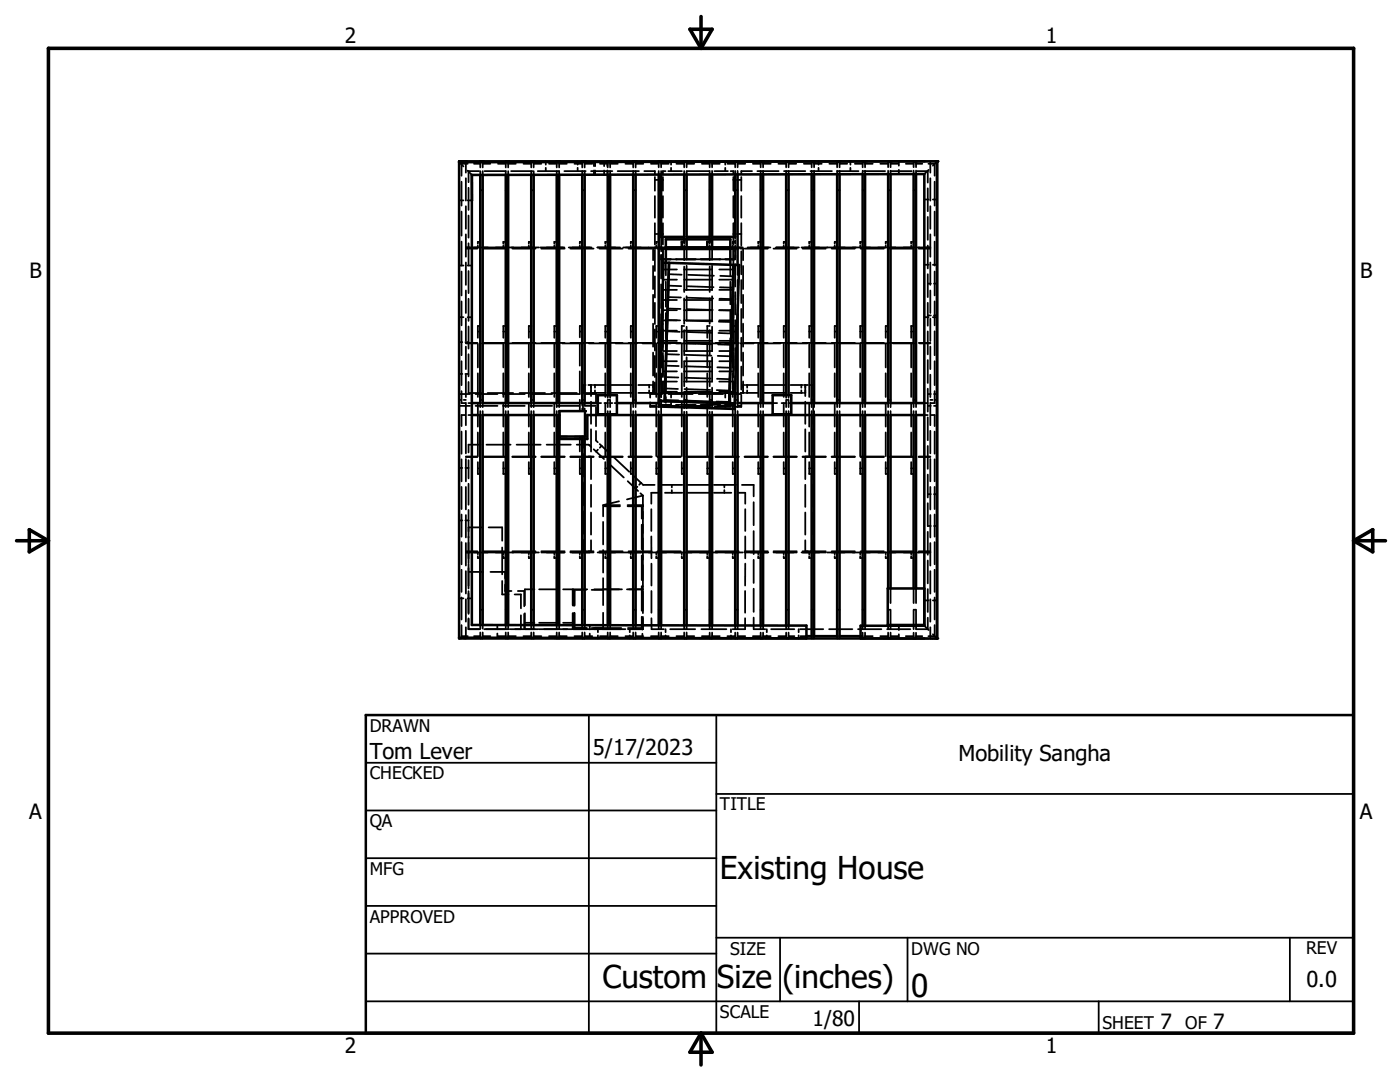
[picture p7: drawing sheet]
<svg xmlns="http://www.w3.org/2000/svg" width="279mm" height="216mm" viewBox="0 0 279 216" stroke-linecap="round" stroke-linejoin="round" font-family="sans-serif">
<defs><g id="words">
<g font-size="6.3">
<text x="143.7" y="175.5">Existing House</text>
<text x="120.2" y="197.1">Custom Size (inches)</text>
<text x="181.9" y="198.9">0</text>
</g>
<g font-size="4.4">
<text x="73.8" y="151.4">Tom Lever</text>
<text x="118.3" y="150.7">5/17/2023</text>
<text x="191.3" y="151.8">Mobility Sangha</text>
<text x="260.7" y="196.9">0.0</text>
</g>
<g font-size="4.2">
<text x="68.8" y="8.7">2</text>
<text x="208.7" y="8.7">1</text>
<text x="5.9" y="55.5">B</text>
<text x="271.4" y="55.5">B</text>
<text x="5.8" y="163.4">A</text>
<text x="271.4" y="163.4">A</text>
<text x="162.2" y="204.7">1/80</text>
<text x="231.6" y="205.3">7</text>
<text x="242.1" y="205.3">7</text>
<text x="68.8" y="210.2">2</text>
<text x="208.7" y="210.2">1</text>
</g>
<g font-size="3.5">
<text x="73.8" y="146">DRAWN</text>
<text x="73.8" y="155.5">CHECKED</text>
<text x="143.7" y="161.7">TITLE</text>
<text x="73.8" y="165.1">QA</text>
<text x="73.8" y="174.6">MFG</text>
<text x="73.8" y="184.1">APPROVED</text>
<text x="145.7" y="190.5">SIZE</text>
<text x="181.9" y="190.5">DWG NO</text>
<text x="260.6" y="190.4">REV</text>
<text x="143.7" y="203.1">SCALE</text>
<text x="220" y="205.3">SHEET</text>
<text x="236.5" y="205.3">OF</text>
</g>
</g></defs>
<g fill="none" stroke="#000" stroke-width=".51">
<path d="M91.6 32.4l95.4-.2v95.2h-15.2v-2.5h12.7v-90.2l-90.3 .2M94.2 34.9v89.8l66.7 .1v2.6l-69.3-.2M94.2 34.9v5.1M95.8 34.9v45.5h-1.6M100.9 34.9v45.5h-4.6v-45.5M101.4 34.9v45.5h4.6v-45.5M111.1 34.9v45.5h-4.6v-45.5M111.6 34.9v45.5h4.6v-45.5M116.7 34.9v45.5h2.6M121.3 34.9v44M121.8 34.9v44M126.4 34.8v45.6h-3.3"/>
<path d="M126.9 34.8v45.6h4.6v-45.6M131.9 34.8v12.5h4.6v-12.5M141.6 34.8v12.5h-4.6v-12.5M142.1 34.8v12.5h4.6v-12.5M147.2 34.8v18.1M151.8 34.8v45.6h-4.6v-17.6M152.3 34.8v45.6h1.9M156.9 34.8v44.1M157.4 34.8v44.1M162 34.8v45.6h-4.1M162.5 34.8v45.6h4.6v-45.6M172.2 34.8v45.6h-4.6v-45.6"/>
<path d="M172.6 34.8v45.6h4.6v-45.6M177.7 34.8v45.6h4.6v-45.6M182.8 34.8v45.6h1.7M184.5 32.2h-92.9v95.2h92.9M132.9 52.4v-4.6h12.9v5M132.9 49.4h12.9M132.9 49.7h12.9M133.5 52.5l-.8 27.5h-1.2M133.5 52.5l12.9 .4M133.5 52.5l-1.1-.1-.9 27.6M136.5 47.8v.5h-.4v1.1M137 47.8v1.6"/>
<path d="M141.6 47.8v.5h-.5v1.1M142.1 47.8v1.6M146.4 52.9l-.9 27.6h1.1M146.4 52.9h1.1l-.9 27.6M119.3 78.9h3.8v3.8h-3.8zM131.5 80l15.1 .5M131.5 80v1.1l15.1 .5v-1.1M154.2 78.9h3.7v3.8h-3.7zM94.2 82.8h1.6v41.9M111.7 87.1h5.1v-5.1h-5.1v5.6h4.5v37.2M111.7 82.8l-.1 41.9M162.5 82.8h4.6v44.1h-4.6z"/>
<path d="M184.5 82.8h-1.7v34.6M177.2 117.4v-34.6h-4.6v42.1M177.7 117.4v-34.6h4.6v34.6M184.5 117.4h-7.3v7.3h7.3M96.3 124.7v-41.9h4.6v41.9M101.4 124.7v-41.9h4.6v41.9M106.5 124.7v-41.9h4.6v41.9M116.7 124.8v-37.2h.5v-4.8h4.1v42M121.8 124.8v-42h4.6v42M126.9 124.8v-42h4.6v42M131.9 124.8v-42h4.6v42M137 124.8v-42h4.6v42"/>
<path d="M142.1 124.8v-42h4.6v42M147.2 124.8v-42h4.6v42M152.3 124.8v-42h4.6v42M157.4 124.8v-42h4.6v44.1h-1.1M172.2 124.9v-42.1h-4.6v44.1h4.2M177.2 124.7v.2M177.7 124.7v.2M182.3 124.7v.2M182.8 124.7v.2M73 142.7h197.1v63.5h-197.1z"/>
</g>
<g fill="none" stroke="#000" stroke-width=".36">
<path d="M91.6 36.9v3.1h.9M92.1 36.3v4.7M92.5 33.2l-.9-.8v3M93 32.2v2.3M93 35.6v4.4M93.3 34l.9 .9M93.3 40h.9M93.4 32.7h-1.3v2.4M93.5 37.5v4.4M94.6 32.7h1.2M95.6 34.1h-2.1v2.3M95.8 32.2v.2"/>
<path d="M95.8 32.5v.9M95.8 34.1v.8M95.8 38h.2M96.2 38h.1M96.3 32.7h1.6M96.3 32.2v.2M96.3 32.5v.9M96.3 34.1v.8M96.7 34.1h4.2v.8M99.4 32.7h1.5M100.9 32.2v.2M100.9 32.5v.9"/>
<path d="M100.9 38h.2M101.2 38h.2M101.4 32.7h1.5M101.4 32.2v.2M101.4 32.5v.9M101.4 34.1v.8M102 34.1h4.3M104.5 32.7h1.5M106 32.2v.2M106 32.5v.9M106 34.1v.8M106 38h.2"/>
<path d="M106.3 38h.2M106.5 32.7h1.5M106.5 32.2v.2M106.5 32.5v.9M106.5 34.1v.8M107.3 34.1h4.3M108.9 32.2v.7M108.9 33.5v.6M109.6 32.7h1.5M111.1 32.2v.2M111.1 32.5v.9M111.1 34.1v.8"/>
<path d="M111.1 38h.2M111.4 38h.2M111.6 32.7h1.5M111.6 32.2v.2M111.6 32.5v.9M111.6 34.1v.8M112.6 34.1h4.3M114.6 32.7h1.6M115.3 32.2v.7M115.3 33.5v.6M116.2 32.2v.2M116.2 32.5v.9"/>
<path d="M116.2 34.1v.8M116.2 38h.1M116.5 38h.2M116.7 32.7h1.5M116.7 32.2v.2M116.7 32.5v.9M116.7 34.1v.8M118 34.1h4.2M118.5 32.3v.9M118.5 34v.9M118.8 32.3v.9M118.8 34v.9"/>
<path d="M119.7 32.7h1.6M120.6 32.3v.9M120.6 34v.9M121.2 32.3v.9M121.2 34v.9M121.3 32.2v.2M121.3 32.5v.9M121.3 34.1v.8M121.3 38h.1M121.6 38h.2M121.8 32.7h1.5M121.8 32.2v.2"/>
<path d="M121.8 32.5v.9M121.8 34.1v.8M123.3 34.1h4.2M124.8 32.7h1.6M126.4 32.2v.2M126.4 32.5v.9M126.4 34.1v.7M126.4 38h.1M126.7 38h.2M126.9 32.7h1.5M126.9 32.2v.2M126.9 32.5v.9"/>
<path d="M126.9 34.1v.7M128.6 34.1h2.1v.6M129.9 32.7h1.6M130.7 35.3v2.8M130.7 39.1v4.3M130.7 35.9h.5M131.5 32.2v.2M131.5 32.5v.9M131.5 34.1v.7M131.5 38h.1M131.8 35.9h.5M131.8 38h.1"/>
<path d="M131.9 32.7h1.6M131.9 32.2v.2M131.9 32.5v.9M131.9 34.1v.7M132.3 35.3v2.8M132.3 39.1v4.3M132.8 34.1h-.5v.6M133.4 34.1h2.7M133.9 32.2v.7M133.9 33.5v.6M135 32.7h1.5M136.5 32.2v.2"/>
<path d="M136.5 32.5v.9M136.5 34.1v.7M136.5 38h.2M136.9 38h.1M137 32.7h1.6M137 32.2v.2M137 32.5v.9M137 34.1v.7M137.2 34.1h4.3M140.1 32.7h1.5M141.6 32.2v.2M141.6 32.5v.9"/>
<path d="M141.6 34.1v.7M141.6 38h.2M141.9 38h.2M142.1 32.2v.2M142.1 32.5v.9M142.1 34.1v.7M142.1 32.7h1.5M142.6 34.1h2.7M144.7 32.2v.7M144.7 33.5v.6M145.2 32.7h1.5M145.8 34.1h.6v.6"/>
<path d="M146.4 35.3v2.8M146.4 39.1v4.3M146.4 35.9h.5M146.7 32.2v.2M146.7 32.5v.9M146.7 34.1v.7M146.7 38h.2M147 38h.2M147.2 32.7h1.5M147.2 32.2v.2M147.2 32.5v.9M147.2 34.1v.7"/>
<path d="M147.4 35.9h.5M147.9 35.3v2.8M147.9 39.1v4.3M150.1 34.1h-2.2v.6M150.3 32.7h1.5M151.1 34.1h4.3M151.8 32.2v.2M151.8 32.5v.9M151.8 34.1v.7M151.8 38h.2M152.1 38h.2M152.3 32.7h1.5"/>
<path d="M152.3 32.2v.2M152.3 32.5v.9M152.3 34.1v.7M155.3 32.7h1.6M156.5 34.1h4.2M156.9 32.2v.2M156.9 32.5v.9M156.9 34.1v.7M156.9 38h.1M157.2 38h.2M157.4 32.7h1.5M157.4 32.2v.2"/>
<path d="M157.4 32.5v.9M157.4 34.1v.7M160.4 32.7h1.6M161.8 34.1h4.2M162 32.2v.2M162 32.5v.9M162 34.1v.7M162 38h.1M162.3 38h.2M162.5 32.7h1.5M162.5 32.2v.2M162.5 32.5v.9"/>
<path d="M162.5 34.1v.7M163.4 32.2v.7M163.4 33.5v.6M165.5 32.7h1.6M167.1 32.2v.2M167.1 32.5v.9M167.1 34.1v.7M167.1 34.1h4.2M167.1 38h.1M167.4 38h.2M167.6 32.7h1.5M167.6 32.2v.2"/>
<path d="M167.6 32.5v.9M167.6 34.1v.7M169.7 32.2v.7M169.7 33.5v.6M170.6 32.7h1.6M172.2 32.2v.2M172.2 32.5v.9M172.2 34.1v.7M172.2 38h.1M172.4 34.1h4.2M172.5 38h.1M172.6 32.7h1.6"/>
<path d="M172.6 32.2v.2M172.6 32.5v.9M172.6 34.1v.7M175.7 32.7h1.5M177.2 32.2v.2M177.2 32.5v.9M177.2 34.1v.7M177.2 38h.2M177.6 38h.1M177.7 34.1h4.3M177.7 32.7h1.6M177.7 32.2v.2"/>
<path d="M177.7 32.5v.9M177.7 34.1v.7M179.4 32.2v.9M179.4 33.9v.9M180.8 32.7h1.5M182.3 32.2v.2M182.3 32.5v.9M182.3 34v.8M182.3 38h.2M182.6 38h.2M182.8 32.7h1.3M182.8 32.2v.2"/>
<path d="M182.8 32.5v.9M182.8 34v.8M183 34.1h2.2v2.3M184.5 39.8h.8M184.5 32.2h.8M185.2 37.6v4.5M185.3 32.7h1.2v2.4M185.3 33.9l-.8 .8M185.7 35.6v4.4M186.1 32.2h-.4v2.3M186.2 39.8h.8M186.2 32.2h.8l-.8 .9"/>
<path d="M186.5 36.3v4.7M91.6 53h.9M92.1 42.2v4.8M92.1 48.2v4.8M92.1 54.2v4.8M93 41.2v4.4M93 46.8v4.4M93 52.4v4.4M93 58v4.5M93 49.4h2.5M93 49.6h2.3M93.3 53h.9"/>
<path d="M93.5 43v4.4M93.5 48.5v4.5M93.5 54.1v4.4M93.5 59.6v4.4M95.4 49v.4M95.5 48.3h-.1v.3M95.7 49.4h11.8M95.7 48.3h.1M96.5 49.6h4.6M100.5 49v.4M100.6 48.3h-.1v.3M100.8 48.3h.1"/>
<path d="M102.3 49.6h4.6M105.5 49v.4M105.7 48.3h-.2v.3M105.9 48.3h.1M107.8 49.4h4.8M108 49.6h4.7M110.6 49v.4M110.8 48.3h-.2v.3M111 48.3h.1M113.5 49.4h4.6M113.8 49.6h4.7M115.7 49v.4"/>
<path d="M115.9 48.3h-.2v.3M116 48.3h.2M119.2 49.4h4.6M119.6 49.6h4.7M120.8 49v.4M121 48.3h-.2v.3M121.1 48.3h.2M124.4 49.4h8.5M125.4 49.6h4.7M125.9 49v.4M126 48.3h-.1v.3M126.2 48.3h.2"/>
<path d="M130.3 53.1v4.6M130.3 58.8v4.6M130.7 44.5v4.3M130.7 49.9v4.2M130.7 55.1v4.3M130.7 46.7h.5M130.9 49.6h-.6v2.3M131 49v.4M131.1 48.3h-.1v.3M131.2 49.6h4.7M131.3 48.3h.2M131.8 46.7h.5"/>
<path d="M131.9 47.3v2.9M131.9 50.8v4.8M131.9 56.7v4.8M132.3 44.5v4.3M132.3 59.9h2.8M132.3 57.8h2.8M132.3 55.8h2.8M132.3 53.8h2.8M132.5 49.7h-.2v20.2M132.7 49.7h.2M132.9 52.4v2.5M132.9 56.2v5"/>
<path d="M133.3 59.3l2.6 .1M133.4 57l2.6 .1M133.4 54.7l2.6 .1M136.1 49.4h.3M136.5 59.9h5.6M136.5 57.8h5.6M136.5 55.8h5.6M136.5 53.8h5.6M136.5 47.3v.1M136.5 47.6v.2M136.5 48.3v.3M136.5 49v2.9"/>
<path d="M136.5 53.2v5.1M136.5 59.5v5.1M136.7 49.4h.3v2.4M137 49.6h4.6M137 59.1v4.9l5.2 .1M137 47.3v.1M137 47.6v.2M137 53v4.9M137.2 59.4l5.1 .2M137.2 57.1l5.2 .2M137.3 54.8l5.2 .2M141.1 49.4h.4"/>
<path d="M141.6 47.3v.1M141.6 47.6v.2M141.6 48.3v.3M141.6 49v2.9M141.6 53.2v5.1M141.6 59.5v5.1M141.8 49.4h.3v2.4M142.1 47.3v.1M142.1 47.6v.2M142.1 53v4.9M142.1 59.1v4.9M142.8 49.6h4.6"/>
<path d="M143.5 59.9h2.9M143.5 57.8h2.9M143.5 55.8h2.9M143.5 53.8h2.9M143.6 59.6l2.6 .1M143.7 57.3l2.6 .1M143.7 55l2.6 .1M145.8 52.8v2.3M145.8 56.2v4.5M145.8 49.4h2.4M145.8 49.7h.2M146.2 49.7h.2v20.2"/>
<path d="M146.2 49v.4M146.4 44.5v4.3M146.4 46.7h.5M146.4 48.3h-.2v.3M146.6 48.3h.1M146.7 47.3v.3M146.7 47.9v.7M146.7 49v2.7h-14.8M146.7 52.7v4.5M146.7 58.3v4.5M147.2 52.9v2M147.2 55.9v3.9"/>
<path d="M147.4 46.7h.5M147.8 49.6h.5v2.3M147.9 44.5v4.5M147.9 50.1v4.6M147.9 55.9v4.6M148.3 53.1v4.6M148.3 58.8v4.6M148.6 49.6h4.6M149.2 49.4h4.5M151.3 49v.4M151.5 48.3h-.2v.3M151.7 48.3h.1"/>
<path d="M154.4 49.6h4.6M154.9 49.4h4.5M156.4 49v.4M156.6 48.3h-.2v.3M156.7 48.3h.2M160 49.4h11.8M160.2 49.6h4.6M161.5 49v.4M161.7 48.3h-.2v.3M161.8 48.3h.2M166 49.6h4.6M166.6 49v.4"/>
<path d="M166.7 48.3h-.1v.3M166.9 48.3h.2M171.7 49v.4M171.8 49.6h4.6M171.8 48.3h-.1v.3M172 49.4h4.9M172 48.3h.2M176.8 49v.4M176.9 48.3h-.1v.3M177.1 49.4h8.6M177.1 48.3h.1M177.6 49.6h4.6"/>
<path d="M181.8 49v.4M182 48.3h-.2v.3M182.2 48.3h.1M183.4 49.6h2.3M184.5 52.8h.8M185.2 43.3v4.6M185.2 49v4.6M185.2 54.7v4.6M185.2 56.6h.6M185.7 41.2v4.4M185.7 46.8v4.4M185.7 52.4v4.4"/>
<path d="M185.7 58v4.5M186.2 52.8h.8M186.4 56.6h.6M186.5 42.2v4.8M186.5 48.2v4.8M186.5 54.2v4.8M91.6 63.3h.9M91.6 78.6h2.2M91.6 74.6h.7M91.6 68.3h.7M91.6 79.8h.5M92.1 60.1v4.8"/>
<path d="M92.1 66.1v4.8M92.1 72.1v4.8M92.1 78v2.4h.7M92.5 79.8h.5M92.9 74.6h.6M92.9 68.3h.6M93 63.6v4.4M93 69.2v4.5M93 74.8v4.4M93 68.5h2.1M93 68.4h2.3M93.3 63.3h.9"/>
<path d="M93.5 65.1v4.5M93.5 70.7v4.4M93.5 76.2v2.2h2.5M94.9 78.6h4.4M95.4 66.2h.1M95.4 68.6v4.7M95.4 74.5v4.7M95.5 65h-.1v2.4M95.7 66.2h.1M95.7 65h.1M95.8 79.8h.2M96.2 79.8h.1"/>
<path d="M96.2 68.5h4.3M96.5 68.4h4.6M97.3 78.4h5.1M100.4 78.6h4.3M100.5 66.2h.1M100.5 68.6v4.7M100.5 74.5v4.7M100.6 65h-.1v2.4M100.8 66.2h.1M100.8 65h.1M100.9 79.8h.2M101.2 79.8h.2"/>
<path d="M101.5 68.5h4.3M102.3 68.4h4.6M103.7 78.4h5.1M105.5 66.2h.2M105.5 68.6v4.7M105.5 74.5v4.7M105.7 65h-.2v2.4M105.8 78.6h4.4M105.9 66.2h.1M105.9 65h.1M106 79.8h.2M106.3 79.8h.2"/>
<path d="M106.9 68.5h4.2M108 68.4h4.7M110 78.4h5.1M110.6 66.2h.2M110.6 68.6v4.7M110.6 74.5v4.7M110.8 65h-.2v2.4M111 66.2h.1M111 65h.1M111.1 79.8h.2M111.3 78.6h4.4M111.4 79.8h.2"/>
<path d="M112.2 68.5h4.3M113.8 68.4h4.7M115.7 66.2h.2M115.7 68.4v4.6M115.7 74.1v4.5M115.7 79.8v2.2M115.9 65h-.2v2.3M116 66.2h.2M116 65h.2M116.2 79.8h.1M116.4 78.4h2.5v1.9M116.5 79.8h.2"/>
<path d="M116.8 78.6h2.1M116.9 76.8h-.6v1.8M117.4 76.8h.8M117.5 68.5h4.3M118 78.4h.2M118 76.8v2.2M118.5 78.4h2.4M118.5 76.8h2.4M118.7 76.8v.6M118.7 77.9v.5M119.6 68.4h4.7M120.8 66.2h.2"/>
<path d="M120.8 68.6v4.7M120.8 74.5v4.7M121 65h-.2v2.4M121.1 66.2h.2M121.1 65h.2M121.3 78.9v.5M121.3 79.9v1.3M121.3 79.8h.1M121.6 79.8h.2M121.8 78.9v.5M121.8 79.9v1.3M122 78.4h4.3"/>
<path d="M122 76.8h4.3M122.9 68.5h4.2M125.4 68.4h4.7M125.9 66.2h.1M125.9 68.6v4.7M125.9 74.5v4.7M126 65h-.1v2.4M126.2 66.2h.2M126.2 65h.2M126.4 79.8h.1M126.7 79.8h.2M127.4 78.4h2.4"/>
<path d="M127.4 76.8h2.4M128.2 68.5h2.7M129.6 76.8v.6M129.6 77.9v.5M129.8 78.6h2.4M130.1 78.4h-.3v.9M130.1 78.4h.8M130.1 76.8h.2M130.3 64.6v4.6M130.3 70.4v4.5M130.3 76.1v2.3M130.7 60.4v4.3"/>
<path d="M130.7 65.7v4.2M130.7 71v4.3M130.7 76.3v2.1h-.3M131 66.2h.1M131 68.6v4.7M131 74.5v4.7M131.1 65h-.1v2.4M131.2 68.4h4.7M131.3 66.2h.2M131.3 65h.2M131.4 68.5h2.5M131.4 78.4h.5"/>
<path d="M131.5 79.8h.1M131.8 79.8h.1M131.9 62.7v4.7M131.9 68.6v4.7M131.9 74.5v4.8M131.9 80v2.8M131.9 78.4h14.8M132.3 70.4v4.9M132.3 78.2h2.8M132.3 74.1h2.8M132.3 72.1h2.8M132.3 70h2.8"/>
<path d="M132.3 68h2.8M132.3 66h2.8M132.3 63.9h2.8M132.3 61.9h2.8M132.7 77.5l2.6 .1M132.8 75.3h2.6M132.9 73h2.6M132.9 62.5v5M132.9 68.8v5M132.9 75v3.4M132.9 79.2v1.2M132.9 79.8l2.5 .1"/>
<path d="M132.9 70.7l2.6 .1M133 68.4l2.6 .1M133.1 66.1l2.6 .1M133.2 63.9h2.5M133.2 61.6h2.6M133.4 78.6h4.9M133.9 78.4v.9M134.9 68.5h3.9M135.1 76.1h-2.8v2.3M136.1 66.2h.1M136.1 68.6v4.7M136.1 74.5v4.7"/>
<path d="M136.2 65h-.1v2.4M136.4 66.2h.1M136.4 65h.1M136.5 78.2h5.6M136.5 76.1h5.6M136.5 74.1h5.6M136.5 72.1h5.6M136.5 70h5.6M136.5 68h5.6M136.5 66h5.6M136.5 63.9h5.6M136.5 61.9h5.6"/>
<path d="M136.5 65.9v5M136.5 72.1v5M136.5 78.3v3.2M136.5 79.8h.2M136.6 77.6l5.1 .2M136.6 75.4l5.2 .1M136.7 79.9l5 .2M136.7 73.1l5.2 .1M136.8 70.8l5.2 .2M136.9 79.8h.1M136.9 68.5l5.1 .2M137 66.2l5.1 .2"/>
<path d="M137 68.4h4.6M137 65.2v4.9M137 71.3v4.9M137 77.4v2.7M137.1 61.7l5.1 .1M139.4 78.6h4.9M139.8 68.5h4M141.1 66.2h.2M141.1 68.6v4.7M141.1 74.5v4.7M141.3 65h-.2v2.4M141.5 66.2h.1"/>
<path d="M141.5 65h.1M141.6 65.9v5M141.6 72.1v5M141.6 78.3v3.2M141.6 79.8h.2M141.9 79.8h.2M142.1 65.2v4.9M142.1 71.3v4.9M142.1 77.4v2.7M142.8 68.4h4.6M143 77.8l2.6 .1M143.1 75.6l2.6 .1"/>
<path d="M143.2 73.3l2.5 .1M143.2 71l2.6 .1M143.3 68.7l2.6 .1M143.4 66.4l2.6 .1M143.5 64.2l2.5 .1M143.5 76.1h2.9v2.3M143.5 78.2h2.9M143.5 74.1h2.9M143.5 72.1h2.9M143.5 70h2.9M143.5 68h2.9M143.5 66h2.9"/>
<path d="M143.5 63.9h2.9M144.7 78.4v.9M144.7 68.5h2.6M145.5 78.6h2.4M145.8 61.8v4.5M145.8 67.5v4.5M145.8 73.1v4.5M145.8 78.8v2.2M146.2 66.2h.2M146.2 68.6v4.7M146.2 74.5v4.7M146.4 61.9h-2.9l2.6 .1"/>
<path d="M146.4 70.4v4.9M146.4 65h-.2v2.4M146.6 66.2h.1M146.6 65h.1M146.7 63.9v4.4M146.7 69.4v4.5M146.7 75v4.5M146.7 80v2.8M146.7 79.8h.2M146.7 78.4h.6M147 79.8h.2M147.2 60.8v2"/>
<path d="M147.8 68.5h2.6M147.8 78.4h.8M147.9 61.6v4.6M147.9 67.4v4.6M147.9 73.1v4.6M147.9 78.9v2.3h-1M148.3 64.6v4.6M148.3 70.4v4.5M148.3 76.1v2.3M148.3 76.8h.3M148.6 68.4h4.6M148.8 78.4h2.5"/>
<path d="M148.8 76.8h2.5M149.1 76.8v.6M149.1 77.9v.5M151.3 66.2h.2M151.3 68.6v4.7M151.3 74.5v4.7M151.5 65h-.2v2.4M151.5 68.5h4.3M151.7 66.2h.1M151.7 65h.1M151.8 79.8h.2M152.1 79.8h.2"/>
<path d="M152.3 78.4h4.4M152.3 76.8h4.4M154.4 68.4h4.6M156.4 66.2h.2M156.4 68.6v4.7M156.4 74.5v4.7M156.6 65h-.2v2.4M156.7 66.2h.2M156.7 65h.2M156.8 68.5h4.3M156.9 78.9v.5M156.9 79.9v1.3"/>
<path d="M156.9 79.8h.1M157.2 79.8h.2M157.4 78.9v.5M157.4 79.9v1.3M157.8 78.4h2.4M157.8 76.8h2.4M159.9 76.8v.6M159.9 77.9v.5M160.2 68.4h4.6M160.4 78.4h.3M160.4 76.8h.8M160.7 76.8v2.2"/>
<path d="M161.5 66.2h.2M161.5 68.6v4.7M161.5 74.5v4.7M161.7 65h-.2v2.4M161.8 76.8h.5v2.2M161.8 66.2h.2M161.8 65h.2M162 79.8h.1M162.2 68.5h4.3M162.3 79.8h.2M166 68.4h4.6M166.6 66.2h.1"/>
<path d="M166.6 68.6v4.7M166.6 74.5v4.7M166.7 65h-.1v2.4M166.9 66.2h.2M166.9 65h.2M167.1 79.8h.1M167.4 79.8h.2M167.5 68.5h4.3M171.7 66.2h.1M171.7 68.6v4.7M171.7 74.5v4.7M171.8 68.4h4.6"/>
<path d="M171.8 65h-.1v2.4M172 66.2h.2M172 65h.2M172.2 79.8h.1M172.5 79.8h.1M172.8 68.5h4.3M176.8 66.2h.1M176.8 68.6v4.7M176.8 74.5v4.7M176.9 65h-.1v2.4M177.1 66.2h.1M177.1 65h.1"/>
<path d="M177.2 79.8h.2M177.6 79.8h.1M177.6 68.4h4.6M178.2 68.5h4.3M181.8 68.6v4.7M181.8 74.5v4.7M181.8 66.2h.2M182 65h-.2v2.4M182.2 66.2h.1M182.2 65h.1M182.3 79.8h.2M182.6 79.8h.2"/>
<path d="M183.4 68.4h2.3M183.5 68.5h2.2M184.5 63.3h.8M185.2 78.6h.6M185.2 60.4v4.6M185.2 66.1v4.6M185.2 71.8v4.6M185.2 77.6v4.5M185.2 62.9h.6M185.7 63.6v4.4M185.7 69.2v4.5M185.7 74.8v4.4"/>
<path d="M185.7 79.8h.4M186.2 63.3h.8M186.4 78.6h.6M186.4 62.9h.6M186.5 60.1v4.8M186.5 66.1v4.8M186.5 72.1v4.8M186.5 78v2.4h-.7M186.6 79.8h.4M91.6 81h2.2M91.6 93.4h.7M92.1 86.1v4.4"/>
<path d="M92.1 91.7v4.3M92.1 97.2v4.4M92.8 82.8h-.7v2.2M92.9 93.4h.6M93 80.4v4.4M93 86v4.5M93 91.6v4.4M93 97.2v4.5M93 91.1h2.3M93 91.2h2.3M93.5 82.8h.7M93.5 80.4h.7"/>
<path d="M93.5 91.8v3.7M93.5 96.5v4.2M94.9 81h4.4M95.4 93.5h.1M95.4 92.2v2.4h.1M95.4 80.4v4.7M95.4 86.3v4.7M95.7 93.5h.1M95.7 94.6h.1M95.8 80.4v.8M95.8 82v.8M95.9 88.7h-2.4v1.6"/>
<path d="M96.3 80.4v.8M96.3 82v.8M96.5 91.1h4.6M96.5 91.2h4.6M97.1 88.7h4.8M100.4 81h4.3M100.5 93.5h.1M100.5 92.2v2.4h.1M100.5 80.4v4.7M100.5 86.3v4.7M100.8 93.5h.1M100.8 94.6h.1"/>
<path d="M100.9 80.4v.8M100.9 82v.8M101.4 80.4v.8M101.4 82v.8M102.3 91.1h4.6M102.3 91.2h4.6M103.1 88.7h4.8M105.5 93.5h.2M105.5 92.2v2.4h.2M105.5 80.4v4.7M105.5 86.3v4.7M105.8 81h4.4"/>
<path d="M105.9 93.5h.1M105.9 94.6h.1M106 80.4v.8M106 82v.8M106.5 80.4v.8M106.5 82v.8M108 91.1h4.7M108 91.2h4.7M109.1 88.7h4.8M110.6 93.5h.2M110.6 92.2v2.4h.2M110.6 80.4v4.7"/>
<path d="M110.6 86.3v4.7M111 93.5h.1M111 94.6h.1M111.1 80.4v.8M111.1 82v.8M111.3 81h4.4M111.6 80.4v.8M111.6 82v.8M111.7 82h1.5M111.7 87.1h1.5M113.8 91.1h4.7M113.8 91.2h4.7"/>
<path d="M114.7 87.1h1.6v2.3M115.1 88.7h2.4l.5 .5M115.7 93.5h.2M115.7 91.6v3h.2M115.7 87.1v3M116 93.5h.2M116 94.6h.2M116.2 80.4v.6M116.2 81.5v.5M116.2 87.1v.2M116.2 87.4v.2M116.3 80.3v1.7h-1.6"/>
<path d="M116.3 90.5v4.6M116.3 96.3v4.5M116.5 87.1h.3M116.7 80.4v.6M116.7 81.5v.5h-.2M116.7 87.1v.2M116.7 87.4v.2M116.8 81h2.1M118 80.2v4.4M118 85.7v4.4M118 91.2v4.4M118 96.7v4.4"/>
<path d="M118.5 89.6l.5 .5M118.9 81.3v3.8M118.9 86v1.9l.4 .3M119 90.1l1.5 1.5M119.3 80.4h.7M119.3 89.7l-.3 .4M119.6 91.1h4.7M119.6 91.2h4.7M119.7 88.6l1.9 1.8M120.1 89l-.4 .3M120.6 80.4h.7M120.8 93.5h.2"/>
<path d="M120.8 92.2v2.4h.2M120.8 80.4v4.7M120.8 86.3v4.7M121.1 93.5h.2M121.1 94.6h.2M121.3 82v.8M121.3 92.3l3.2 3M121.8 82v.8M121.8 80.4h.4M122.4 91.2l3.2 2.9M122.7 80.4h.4M125.3 96l1.6 1.5"/>
<path d="M125.4 91.1h4.7M125.4 91.2h4.7M125.9 93.5h.1M125.9 92.2v2.4h.1M125.9 80.4v4.7M125.9 86.3v4.7M126.2 93.5h.2M126.2 94.6h.2M126.4 80.4v.8M126.4 82v.8M126.4 94.9l1.5 1.4M126.9 80.4v.8"/>
<path d="M126.9 82v.8M126.9 97.5l.4 .5M127.2 97.1l-.3 .4M127.8 98.4l.5 .5M127.9 96.3l.2 .2M127.9 96.3l-.3 .4M128.2 96.6l.2 .2h2.2M128.3 98.9v23.4M128.3 98.9l-3.2 .7M129.8 81h1M129.8 80.3v.9h1.3M131 93.5h.1"/>
<path d="M131 92.2v2.4h.1M131 80.4v4.7M131 86.3v4.7M131.2 91.1h4.7M131.2 91.2h4.7M131.3 93.5h.2M131.3 94.6h.2M131.4 98.3h-1.4v2.2M131.5 80.4v.8M131.5 82v.8M131.8 96.8h4.4M131.8 81h3.7"/>
<path d="M131.9 80.8h2M132.5 81.2h3.6M132.7 98.3h3.5M132.9 80.7v.3M133.9 80.3v.9M134.1 96.8v.5M134.1 97.8v.5M134.9 80.8h3.9M136.1 93.5h.1M136.1 92.2v2.4h.1M136.1 80.4v4.7M136.1 86.3v4.7"/>
<path d="M136.4 93.5h.1M136.4 94.6h.1M136.5 82.2v.6M136.7 81h5.2M137 91.1h4.6M137 91.2h4.6M137 80.5v1M137 82.2v.6M137.2 81.2h4.3M137.2 96.8h4.2M137.2 98.3h4.2M139.8 80.8h4"/>
<path d="M141.1 93.5h.2M141.1 92.2v2.4h.2M141.1 80.4v4.7M141.1 86.3v4.7M141.5 93.5h.1M141.5 94.6h.1M141.6 82.2v.6M142.1 80.5v1M142.1 82.2v.6M142.5 96.8h4.4M142.5 98.3h3.5M142.6 81.2h3.2"/>
<path d="M142.8 91.1h4.6M142.8 91.2h4.6M143 80.1l2.5 .1M143.2 81h3.3M144.6 96.8v.5M144.6 97.8v.5M144.7 80.3v.9M144.7 80.8h2M146.2 93.5h.2M146.2 92.2v2.4h.2M146.2 80.4v4.7M146.2 86.3v4.7"/>
<path d="M146.6 93.5h.1M146.6 94.6h.1M147.2 80.4v.8M147.2 82v.8M147.2 81h.7M147.4 98.3h1.3v2.2M148.1 96.8h2.3v2.2M148.6 91.1h4.6M148.6 91.2h4.6M151.3 93.5h.2M151.3 92.2v2.4h.2M151.3 80.4v4.7"/>
<path d="M151.3 86.3v4.7M151.7 93.5h.1M151.7 94.6h.1M151.8 80.4v.8M151.8 82v.8M152.3 80.4v.8M152.3 82v.8M154.2 80.4h.9M154.4 91.1h4.6M154.4 91.2h4.6M156 80.4h.9M156.4 93.5h.2"/>
<path d="M156.4 92.2v2.4h.2M156.4 80.4v4.7M156.4 86.3v4.7M156.7 93.5h.2M156.7 94.6h.2M156.9 82v.8M157.4 82v.8M157.4 80.4h.2M157.7 80.4h.2M160.2 91.1h4.6M160.2 91.2h4.6M160.7 80.2v4.4"/>
<path d="M160.7 85.7v4.4M160.7 91.2v4.4M160.7 96.7v4.4M161.5 93.5h.2M161.5 92.2v2.4h.2M161.5 80.4v4.7M161.5 86.3v4.7M161.8 93.5h.2M161.8 94.6h.2M162 80.4v.8M162 82v.8M162.3 80.2v4.4"/>
<path d="M162.3 85.7v4.4M162.3 91.2v4.4M162.3 96.7v4.4M162.5 80.4v.8M162.5 82v.8M166 91.1h4.6M166 91.2h4.6M166.6 93.5h.1M166.6 92.2v2.4h.1M166.6 80.4v4.7M166.6 86.3v4.7M166.9 93.5h.2"/>
<path d="M166.9 94.6h.2M167.1 80.4v.8M167.1 82v.8M167.6 80.4v.8M167.6 82v.8M171.7 93.5h.1M171.7 92.2v2.4h.1M171.7 80.4v4.7M171.7 86.3v4.7M171.8 91.1h4.6M171.8 91.2h4.6M172 93.5h.2"/>
<path d="M172 94.6h.2M172.2 80.4v.8M172.2 82v.8M172.6 80.4v.8M172.6 82v.8M176.8 93.5h.1M176.8 92.2v2.4h.1M176.8 80.4v4.7M176.8 86.3v4.7M177.1 93.5h.1M177.1 94.6h.1M177.2 80.4v.8"/>
<path d="M177.2 82v.8M177.6 91.1h4.6M177.6 91.2h4.6M177.7 80.4v.8M177.7 82v.8M181.8 80.4v4.7M181.8 86.3v4.7M181.8 92.2v2.4h.2M181.8 93.5h.2M182.2 93.5h.1M182.2 94.6h.1M182.3 80.4v.8"/>
<path d="M182.3 82v.8M182.8 80.4v.8M182.8 82v.8M183.4 91.1h2.3M183.4 91.2h2.3M184.5 82.8h.7M184.5 80.4h.7M185.2 81h.6M185.2 83.3v4.5M185.2 89v4.6M185.2 94.7v4.6M185.2 98.6h.6"/>
<path d="M185.7 80.4v4.4M185.7 86v4.5M185.7 91.6v4.4M185.7 97.2v4.5M185.8 82.8h.7v2.2M186.4 81h.6M186.4 98.6h.6M186.5 86.1v4.4M186.5 91.7v4.3M186.5 97.2v4.4M91.6 119.4h.9M91.6 103.8h.7"/>
<path d="M92.1 102.7v4.4M92.1 108.2v4.4M92.1 113.7v4.4M92.1 119.2v4.4M92.9 103.8h.6M93 102.8v4.4M93 108.4v4.5M93 114v4.4M93 119.6v4.4M93 110.2h2.5M93 110h2.3M93.3 119.4h.9"/>
<path d="M93.5 101.8v10.5M93.5 112.5v4.9M93.5 118v4.5M93.5 105.2h2.7M93.5 114.1h2.9M95.4 111v.4h.1M95.4 110.2v.4M95.7 110.2h11.8M95.7 111.4h.1M96.5 110h4.6M97.5 105.2h2.7v2.7M97.9 114.1h2.9v1.3"/>
<path d="M100.2 115.9v2.7h1.3M100.2 109.2v5.4M100.5 111v.4h.1M100.5 110.2v.4M100.8 111.4h.1M100.8 116.7v1.2h1.3M102.3 110h4.6M102.7 118.6h1.3v2.8M103.4 117.9h1.2v3.1M105.5 111v.4h.2M105.5 110.2v.4M105.9 111.4h.1"/>
<path d="M106.7 117.6h-2v3.2M107.6 117.6h3.8M108 110.2h4.7M108 110h4.7M110.6 111v.4h.2M110.6 110.2v.4M111 111.4h.1M112.4 117.6h1.9v3.2M113.8 110.2h4.7M113.8 110h4.7M114.4 117.9h.1M114.4 117.8v3.1"/>
<path d="M114.6 117.9h.1M115.7 111v.4h.2M115.7 110.2v.4M116 111.4h.2M116.3 102v4.6M116.3 107.7v2.3M116.9 117.7h-2.3v3.2M117.2 117.6h-2.8v.1M118 102.3v4.4M118 107.8v2.2M118.1 117.7h2.3v3M118.6 117.6h5.5"/>
<path d="M119.3 110.2h5M119.6 110h4.7M120.4 104.1v4.5M120.4 109.8v4.4M120.4 115.4v2.2M120.7 100.9l3 .1M120.8 111v.4h.2M120.8 110.2v.4M121.1 111.4h.2M123.5 100l-3.1 .8v2.2M123.7 100.8l-3 .1M124.4 110.2h6.7"/>
<path d="M125.1 117.6h3.2M125.3 101h3M125.3 100.8h3M125.4 110h4.7M125.9 111v.4h.1M125.9 110.2v.4M126.2 111.4h.2M128.1 101v2.5M128.1 104.7v4.9M128.1 110.8v4.9M128.1 117v4.9M130 101.6v4.3"/>
<path d="M130 107v4.4M130 112.5v4.3M130 117.9v4.4M131 111v.4h.1M131 110.2v.4M131.2 110.2h5M131.2 110h4.7M131.3 111.4h.2M136.1 111v.4h.1M136.1 110.2v.4M136.4 110.2h11.8M136.4 111.4h.1"/>
<path d="M137 110h4.6M141.1 111v.4h.2M141.1 110.2v.4M141.5 111.4h.1M142.8 110h4.6M146.2 111v.4h.2M146.2 110.2v.4M146.6 111.4h.1M148.6 110.2h4.7M148.6 110h4.6M148.7 117.9v4.4M148.7 112.5v4.3"/>
<path d="M148.7 101.6v4.3M148.7 107v4.4M150.4 100.2v4.6M150.4 106v4.6M150.4 111.7v4.6M150.4 117.5v4.6M151.3 111v.4h.2M151.3 110.2v.4M151.7 111.4h.1M154.4 110.2h4.6M154.4 110h4.6M156.4 111v.4h.2"/>
<path d="M156.4 110.2v.4M156.7 111.4h.2M160 110.2h4.8M160.2 110h4.6M160.7 102.3v4.4M160.7 107.8v2.2M161.5 111v.4h.2M161.5 110.2v.4M161.8 111.4h.2M162.3 102.3v4.4M162.3 107.8v2.2M165.1 110.2h11.8"/>
<path d="M166 110h4.6M166.6 111v.4h.1M166.6 110.2v.4M166.9 111.4h.2M171.7 111v.4h.1M171.7 110.2v.4M171.8 110h4.6M172 111.4h.2M176.8 111v.4h.1M176.8 110.2v.4M177.1 110.2h8.6M177.1 111.4h.1"/>
<path d="M177.2 117.4v2.9M177.6 110h4.6M177.7 117.4v2.9M181.8 111v.4h.2M181.8 110.2v.4M182.2 111.4h.1M182.3 117.4v2.9M182.8 117.4v2.9M183.4 110h2.3M184.5 119.8h.8M185.2 100.4v4.6h.6M185.2 106.1v4.6"/>
<path d="M185.2 111.8v4.6M185.2 117.5v4.6M185.7 102.8v4.4M185.7 108.4v4.5M185.7 114v4.4M185.7 119.6v4.4M186.2 119.8h.8M186.4 105h.6M186.5 102.7v4.4M186.5 108.2v4.4M186.5 113.7v4.4M186.5 119.2v4.4"/>
<path d="M91.6 127.4h.5M92.1 124.7v2.2h1.3M93 125.2v2.2h-.5M93.5 123.4v2.1h2.3M94.6 126.9h1.2M95.8 124.7v.7M95.8 126.2v.9M95.8 127.2v.2h.2M95.8 121.7h.2M96.2 121.7h.1M96.3 126.9h1.6M96.3 124.7v.7"/>
<path d="M96.3 126.2v.9M96.3 127.2v.2h-.1M96.6 125.5h5M99.3 124.7v.9M99.3 126.4v.9M99.4 126.9h1.5M100.9 124.7v.8M100.9 126.2v.9M100.9 127.2v.2h.2M100.9 121.7h.2M101.2 121.7h.2M101.4 126.9h1.5"/>
<path d="M101.4 124.7v.8M101.4 126.2v.9M101.4 127.2v.2h-.2M101.8 125.5h5.6M104 122.8v2.7M104.5 126.9h1.5M104.6 122.5v3M104.7 124.3h2M104.7 122.4v3.1M106 124.7v.8M106 126.2v.9M106 127.2v.2h.2"/>
<path d="M106 121.7h.2M106.3 121.7h.2M106.5 126.9h1.5M106.5 124.7v.8M106.5 126.2v.9M106.5 127.2v.2h-.2M107.6 124.3h3.8M109.6 126.9h1.5M111.1 124.7v.8M111.1 126.2v.9M111.1 127.2v.2h.2M111.1 121.7h.2"/>
<path d="M111.4 121.7h.2M111.6 126.9h1.5M111.6 124.7v.8M111.6 126.2v.9M111.6 127.2v.2h-.2M112.4 124.3h1.9M114.3 122.4v3.1h-6.7M114.4 125.5h10.4M114.4 122.3v3.1M114.4 125.3h2.7M114.6 126.9h1.6M114.6 122.3v3"/>
<path d="M116.2 124.8v.7M116.2 126.2v.9M116.2 127.2v.2h.1M116.2 121.7h.1M116.5 121.7h.2M116.7 126.9h1.5M116.7 124.8v.7M116.7 126.2v.9M116.7 127.2v.2h-.2M117.7 124.8v.8M117.7 126.4v.9M118.1 125.3h5.9"/>
<path d="M119.3 125.5v.7M119.3 126.8v.6M119.7 126.9h1.6M120.4 122.3v3M121.3 124.8v.7M121.3 126.2v.9M121.3 127.2v.2h.1M121.3 121.7h.1M121.6 121.7h.2M121.8 126.9h1.5M121.8 124.8v.7M121.8 126.2v.9"/>
<path d="M121.8 127.2v.2h-.2M124.8 126.9h1.6M125.3 125.3h2.8M125.7 125.5v.7M125.7 126.8v.6M126.4 124.8v.7M126.4 126.2v.9M126.4 127.2v.2h.1M126.4 121.7h.1M126.7 121.7h.2M126.9 126.9h1.5M126.9 124.8v.7"/>
<path d="M126.9 126.2v.9M126.9 127.2v.2h-.2M128.1 123.1v2.4M128.2 124.8v.8M128.2 126.5v.8M128.3 123.1v2.4h-3M129.9 126.9h1.6M130 123.4v2.1h2.5M131.5 124.8v.7M131.5 126.2v.9M131.5 127.2v.2h.1M131.5 121.7h.1"/>
<path d="M131.8 121.7h.1M131.9 126.9h1.6M131.9 124.8v.7M131.9 126.2v.9M131.9 127.2v.2h-.1M132.8 125.5v.7M132.8 126.8v.6M133.7 125.5h5M135 126.9h1.5M136.5 124.8v.7M136.5 126.2v.9M136.5 127.2v.2h.2"/>
<path d="M136.5 121.7h.2M136.9 121.7h.1M137 124.8v.7M137 126.2v.9M137 127.2v.2h-.1M137 126.9h1.6M140 125.5h5M140.1 126.9h1.5M141.6 124.8v.7M141.6 126.2v.9M141.6 127.2v.2h.2M141.6 121.7h.2"/>
<path d="M141.9 121.7h.2M142.1 124.8v.7M142.1 126.2v.9M142.1 127.2v.2h-.2M142.1 126.9h1.5M145.2 126.9h1.5M145.9 125.5v.7M145.9 126.8v.6M146.7 124.8v.7M146.7 126.2v.9M146.7 127.2v.2h.2M146.7 121.7h.2"/>
<path d="M147 121.7h.2M147.2 126.9h1.5M147.2 124.8v.7M147.2 126.2v.9M147.2 127.2v.2h-.2M148.7 123.4v2.1h-2.5M150.3 126.9h1.5M150.4 123.2v2.3h2.3M151.8 124.8v.7M151.8 126.2v.9M151.8 127.2v.2h.2M151.8 121.7h.2"/>
<path d="M152.1 121.7h.2M152.3 126.9h1.5M152.3 124.8v.7M152.3 126.2v.9M152.3 127.2v.2h-.2M153 125.5v.7M153 126.8v.6M153.9 125.5h4.6M155.3 126.9h1.6M156.9 124.8v.7M156.9 126.2v.9M156.9 127.2v.2h.1"/>
<path d="M156.9 121.7h.1M157.2 121.7h.2M157.4 126.9h1.1M157.4 124.8v.7M157.4 126.2v.9M157.4 127.2v.2h-.2M159.4 125.5v.7M159.4 126.8v.6M159.7 125.5h4.6M159.7 126.9h1.2M162 126.9v.2M162 127.2v.2h.1"/>
<path d="M162 121.7h.1M162.3 121.7h.2M162.5 126.9v.2M162.5 127.2v.2h-.2M165.5 125.5h4.6M167.1 126.9v.2M167.1 127.2v.2h.1M167.1 121.7h.1M167.4 121.7h.2M167.6 126.9v.2M167.6 127.2v.2h-.2M171.2 125.5h4.7"/>
<path d="M171.8 126.9h.1M172 126.9h.2M172.2 124.9v.6M172.2 126.2v.9M172.2 127.2v.2h.1M172.2 121.7h.1M172.5 121.7h.1M172.6 126.9h1.6M172.6 124.9v.6M172.6 126.2v.9M172.6 127.2v.2h-.1M175.7 126.9h1.5"/>
<path d="M177 125.5h4.7M177.2 121.8v2.9M177.2 124.9v.6M177.2 126.2v.9M177.2 127.2v.2h.2M177.2 121.7h.2M177.6 121.7h.1M177.7 126.9h1.6M177.7 121.8v2.9M177.7 124.9v.6M177.7 126.2v.9M177.7 127.2v.2h-.1"/>
<path d="M179.4 126.6v.8M180.8 126.9h1.5M181.1 124.9h-1.7v.8M182.3 121.8v2.9M182.3 124.9v.6M182.3 126.3v.8M182.3 127.2v.2h.2M182.3 121.7h.2M182.6 121.7h.2M182.8 125.5v-.6h1.7l.8 .8M182.8 126.9h1.3M182.8 121.8v2.9"/>
<path d="M182.8 126.3v.8M182.8 127.2v.2h-.2M184.5 127.4h.8M185.2 123.3v2.2h-2.4M185.7 125.2v2.2h.4M186.2 126.6l.8 .8M186.2 127.4h.8M186.5 124.7v2.2h-1.2M73 152.2h70M117.5 142.7v63.5M143 158.4h127.1M143 142.7v63.5"/>
<path d="M73 161.7h70M73 171.2h70M73 180.8h70M73 190.3h70M73 199.8h197.1M143 187.1h127.1M155.7 187.1v12.7M171.4 199.8v6.4M181.1 187.1v12.7M219.3 199.8v6.4M257.4 187.1v12.7"/>
</g>
<g fill="#000">
<circle cx="91.6" cy="32.2" r=".25"/>
<circle cx="93" cy="32.2" r=".25"/>
<circle cx="95.8" cy="32.2" r=".25"/>
<circle cx="96.3" cy="32.2" r=".25"/>
<circle cx="100.9" cy="32.2" r=".25"/>
<circle cx="101.4" cy="32.2" r=".25"/>
<circle cx="106" cy="32.2" r=".25"/>
<circle cx="106.5" cy="32.2" r=".25"/>
<circle cx="111.1" cy="32.2" r=".25"/>
<circle cx="111.6" cy="32.2" r=".25"/>
<circle cx="116.2" cy="32.2" r=".25"/>
<circle cx="116.7" cy="32.2" r=".25"/>
<circle cx="121.3" cy="32.2" r=".25"/>
<circle cx="121.8" cy="32.2" r=".25"/>
<circle cx="126.4" cy="32.2" r=".25"/>
<circle cx="126.9" cy="32.2" r=".25"/>
<circle cx="131.5" cy="32.2" r=".25"/>
<circle cx="131.9" cy="32.2" r=".25"/>
<circle cx="136.5" cy="32.2" r=".25"/>
<circle cx="137" cy="32.2" r=".25"/>
<circle cx="141.6" cy="32.2" r=".25"/>
<circle cx="142.1" cy="32.2" r=".25"/>
<circle cx="146.7" cy="32.2" r=".25"/>
<circle cx="147.2" cy="32.2" r=".25"/>
<circle cx="151.8" cy="32.2" r=".25"/>
<circle cx="152.3" cy="32.2" r=".25"/>
<circle cx="156.9" cy="32.2" r=".25"/>
<circle cx="157.4" cy="32.2" r=".25"/>
<circle cx="162" cy="32.2" r=".25"/>
<circle cx="162.5" cy="32.2" r=".25"/>
<circle cx="167.1" cy="32.2" r=".25"/>
<circle cx="167.6" cy="32.2" r=".25"/>
<circle cx="172.2" cy="32.2" r=".25"/>
<circle cx="172.6" cy="32.2" r=".25"/>
<circle cx="177.2" cy="32.2" r=".25"/>
<circle cx="177.7" cy="32.2" r=".25"/>
<circle cx="182.3" cy="32.2" r=".25"/>
<circle cx="182.8" cy="32.2" r=".25"/>
<circle cx="187" cy="32.2" r=".25"/>
<circle cx="111.7" cy="82" r=".18"/>
<circle cx="116.8" cy="82" r=".18"/>
<circle cx="187" cy="127.4" r=".25"/>
</g>
<path d="M9.7 9.6h260.4v196.6h-260.4zM137.7 5.8h4.4l-2.2 3.8zM139.9 3.3v6.3M3.3 107.9h6.4M5.8 105.7l3.9 2.2-3.9 2.2zM270.1 107.9h6.4M270.1 107.9l3.9-2.2v4.4zM139.9 206.2v6.3M139.9 206.2l2.2 3.8h-4.4z" fill="none" stroke="#000" stroke-width=".71"/>
<use href="#words"/>
</svg>
